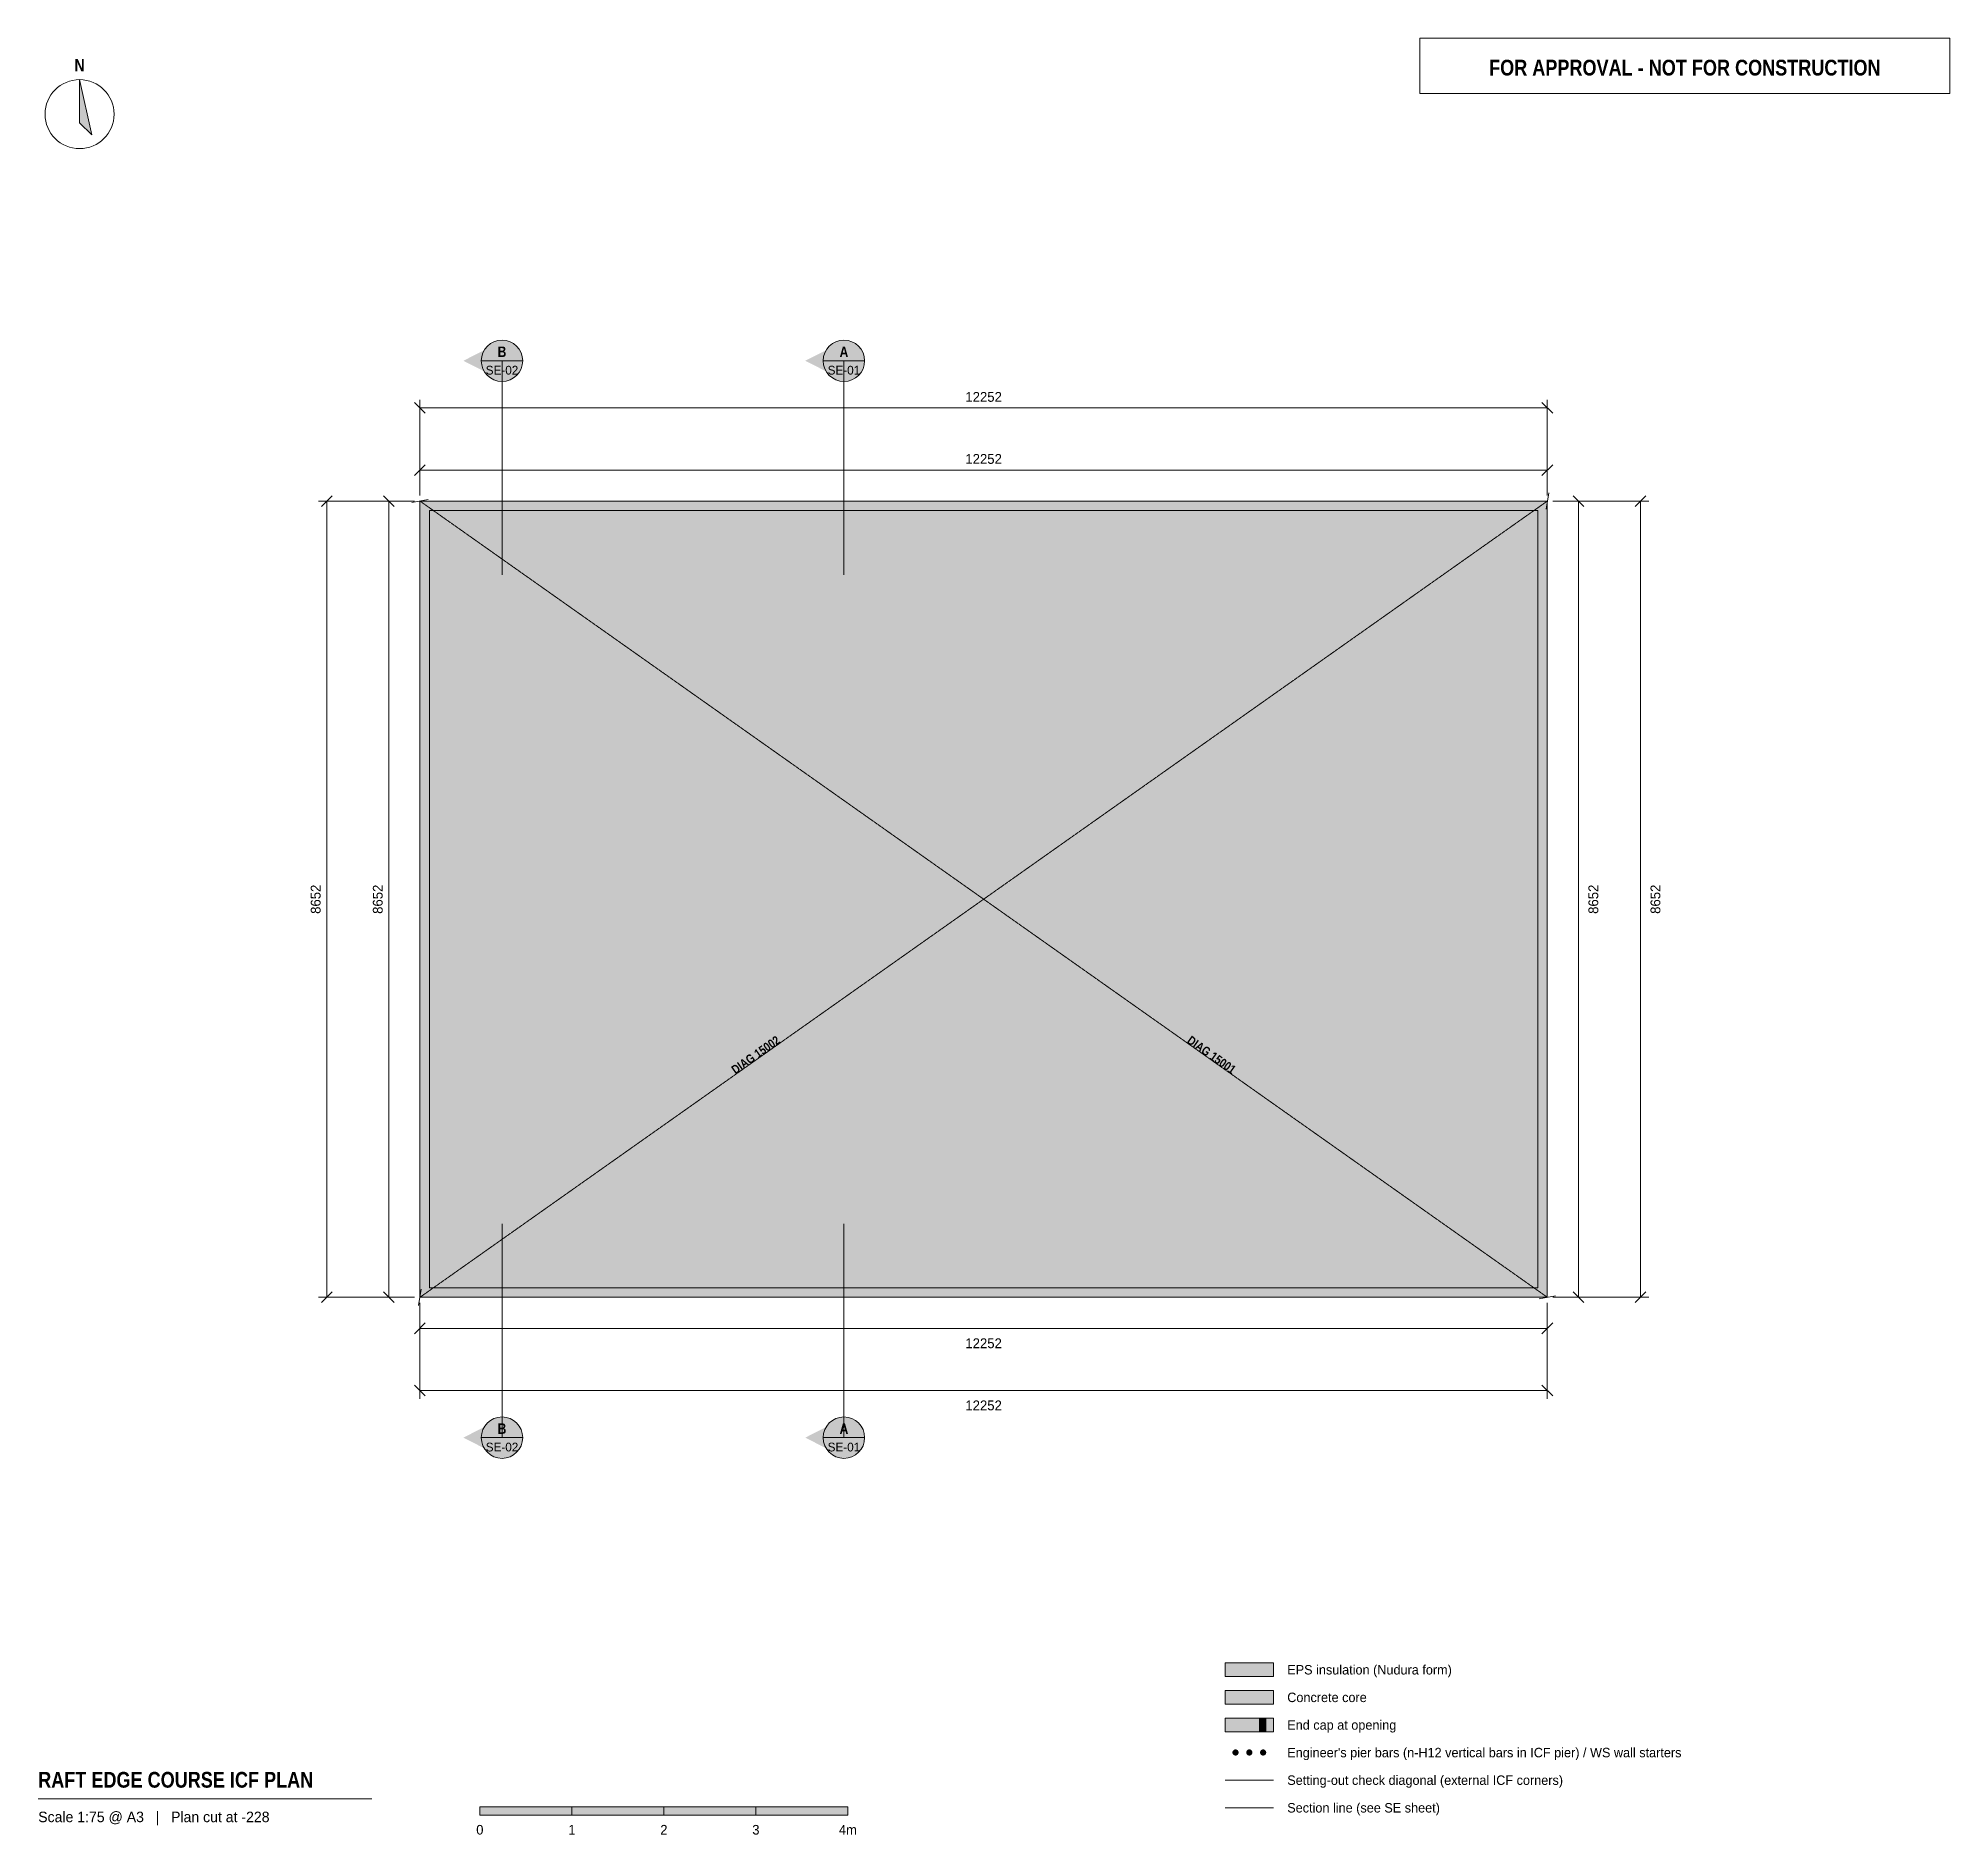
# Model space of a CAD drawing. Header units: millimetres. Extents: x -4149 to 16626, y -5841 to 13683.
import ezdxf
from ezdxf.enums import TextEntityAlignment as Align

# ---------------------------------------------------------------- set-up
doc = ezdxf.new("R2010")
doc.units = ezdxf.units.MM
doc.linetypes.add('DASHED', pattern=[1.524, 1.27, -0.254])
for name, color, linetype in [('FILL-C_9E1A1A', 7, 'Continuous'), ('FILL-C_B2B2B5', 7, 'Continuous'), ('FILL-EPS', 7, 'Continuous'), ('FILL-INK', 7, 'Continuous'), ('FILL-RED', 7, 'Continuous'), ('FILL-TEAL_DK', 7, 'Continuous'), ('FILL-WHITE', 7, 'Continuous'), ('LINE-C_85297A', 7, 'Continuous'), ('LINE-C_85297A-DASH', 7, 'DASHED'), ('LINE-INK', 7, 'Continuous'), ('LINE-RED', 7, 'Continuous'), ('LINE-RED-DASH', 7, 'DASHED'), ('LINE-STEEL_GREY', 7, 'Continuous'), ('LINE-TEAL_DK', 7, 'Continuous'), ('TEXT-C_85297A', 7, 'Continuous'), ('TEXT-INK', 7, 'Continuous'), ('TEXT-RED', 7, 'Continuous'), ('TEXT-STEEL_GREY', 7, 'Continuous')]:
    doc.layers.add(name, color=color, linetype=linetype)
doc.styles.add('OpenSansCondensed-Bold', font='OpenSansCondensed-Bold.ttf')

msp = doc.modelspace()

# ---------------------------------------------------------------- hatches: boundary and pattern name
at = {"layer": 'FILL-C_9E1A1A', "true_color": 0x9e1a1a}
h = msp.add_hatch(color=256, dxfattribs=at)
h.dxf.hatch_style = 1
h.paths.add_polyline_path([(8898, -4947), (8896, -4938), (8893, -4930), (8888, -4923), (8881, -4918), (8873, -4914), (8864, -4913), (8855, -4914), (8847, -4918), (8840, -4923), (8835, -4930), (8831, -4938), (8830, -4947), (8831, -4956), (8835, -4964), (8840, -4971), (8847, -4976), (8855, -4979), (8864, -4981), (8873, -4979), (8881, -4976), (8888, -4971), (8893, -4964), (8896, -4956)])
h = msp.add_hatch(color=256, dxfattribs=at)
h.dxf.hatch_style = 1
h.paths.add_polyline_path([(9048, -4947), (9046, -4938), (9043, -4930), (9038, -4923), (9031, -4918), (9023, -4914), (9014, -4913), (9005, -4914), (8997, -4918), (8990, -4923), (8985, -4930), (8981, -4938), (8980, -4947), (8981, -4956), (8985, -4964), (8990, -4971), (8997, -4976), (9005, -4979), (9014, -4981), (9023, -4979), (9031, -4976), (9038, -4971), (9043, -4964), (9046, -4956)])
h = msp.add_hatch(color=256, dxfattribs=at)
h.dxf.hatch_style = 1
h.paths.add_polyline_path([(9198, -4947), (9196, -4938), (9193, -4930), (9188, -4923), (9181, -4918), (9173, -4914), (9164, -4913), (9155, -4914), (9147, -4918), (9140, -4923), (9135, -4930), (9131, -4938), (9130, -4947), (9131, -4956), (9135, -4964), (9140, -4971), (9147, -4976), (9155, -4979), (9164, -4981), (9173, -4979), (9181, -4976), (9188, -4971), (9193, -4964), (9196, -4956)])
at = {"layer": 'FILL-C_B2B2B5', "true_color": 0xb2b2b5}
h = msp.add_hatch(color=256, dxfattribs=at)
h.dxf.hatch_style = 1
h.paths.add_polyline_path([(8751, -4422), (9276, -4422), (9276, -4272), (8751, -4272)])
at = {"layer": 'FILL-EPS', "true_color": 0xccffff}
h = msp.add_hatch(color=256, dxfattribs=at)
h.dxf.hatch_style = 1
h.paths.add_polyline_path([(0, 8652), (12252, 8652), (12252, 0), (0, 0)])
h.paths.add_polyline_path([(12151, 102), (12151, 8551), (102, 8551), (102, 102)], flags=0)
h = msp.add_hatch(color=256, dxfattribs=at)
h.dxf.hatch_style = 1
h.paths.add_polyline_path([(8751, -4122), (9276, -4122), (9276, -3972), (8751, -3972)])
h = msp.add_hatch(color=256, dxfattribs=at)
h.dxf.hatch_style = 1
h.paths.add_polyline_path([(8751, -4722), (9276, -4722), (9276, -4572), (8751, -4572)])
at = {"layer": 'FILL-INK', "true_color": 0x14141a}
h = msp.add_hatch(color=256, dxfattribs=at)
h.dxf.hatch_style = 1
h.paths.add_polyline_path([(-3699, 13233), (-3567, 12633), (-3699, 12764)])
h = msp.add_hatch(color=256, dxfattribs=at)
h.dxf.hatch_style = 1
h.paths.add_polyline_path([(651, -5629), (1651, -5629), (1651, -5539), (651, -5539)])
h = msp.add_hatch(color=256, dxfattribs=at)
h.dxf.hatch_style = 1
h.paths.add_polyline_path([(2651, -5629), (3651, -5629), (3651, -5539), (2651, -5539)])
at = {"layer": 'FILL-RED', "true_color": 0xb81a1f}
h = msp.add_hatch(color=256, dxfattribs=at)
h.dxf.hatch_style = 1
h.paths.add_polyline_path([(472, 10178), (892, 9964), (892, 10391)])
h = msp.add_hatch(color=256, dxfattribs=at)
h.dxf.hatch_style = 1
h.paths.add_polyline_path([(4188, 10178), (4608, 9964), (4608, 10391)])
h = msp.add_hatch(color=256, dxfattribs=at)
h.dxf.hatch_style = 1
h.paths.add_polyline_path([(472, -1525), (892, -1739), (892, -1311)])
h = msp.add_hatch(color=256, dxfattribs=at)
h.dxf.hatch_style = 1
h.paths.add_polyline_path([(4188, -1525), (4608, -1739), (4608, -1311)])
at = {"layer": 'FILL-TEAL_DK', "true_color": 0x006b5c}
h = msp.add_hatch(color=256, dxfattribs=at)
h.dxf.hatch_style = 1
h.paths.add_polyline_path([(9126, -4722), (9194, -4722), (9194, -4572), (9126, -4572)])
at = {"layer": 'FILL-WHITE', "true_color": 0xffffff}
h = msp.add_hatch(color=256, dxfattribs=at)
h.dxf.hatch_style = 1
h.paths.add_polyline_path([(1117, 10178), (1109, 10236), (1087, 10290), (1051, 10337), (1004, 10372), (950, 10395), (892, 10402), (834, 10395), (779, 10372), (733, 10337), (697, 10290), (675, 10236), (667, 10178), (675, 10119), (697, 10065), (733, 10018), (779, 9983), (834, 9960), (892, 9952), (950, 9960), (1004, 9983), (1051, 10018), (1087, 10065), (1109, 10119)])
h = msp.add_hatch(color=256, dxfattribs=at)
h.dxf.hatch_style = 1
h.paths.add_polyline_path([(4833, 10178), (4825, 10236), (4803, 10290), (4767, 10337), (4721, 10372), (4666, 10395), (4608, 10402), (4550, 10395), (4496, 10372), (4449, 10337), (4413, 10290), (4391, 10236), (4383, 10178), (4391, 10119), (4413, 10065), (4449, 10018), (4496, 9983), (4550, 9960), (4608, 9952), (4666, 9960), (4721, 9983), (4767, 10018), (4803, 10065), (4825, 10119)])
h = msp.add_hatch(color=256, dxfattribs=at)
h.dxf.hatch_style = 1
h.paths.add_polyline_path([(3367, 2267), (4090, 2778), (3935, 2996), (3212, 2486)])
h = msp.add_hatch(color=256, dxfattribs=at)
h.dxf.hatch_style = 1
h.paths.add_polyline_path([(8163, 2778), (8886, 2267), (9040, 2485), (8317, 2996)])
h = msp.add_hatch(color=256, dxfattribs=at)
h.dxf.hatch_style = 1
h.paths.add_polyline_path([(1117, -1525), (1109, -1467), (1087, -1413), (1051, -1366), (1004, -1330), (950, -1308), (892, -1300), (834, -1308), (779, -1330), (733, -1366), (697, -1413), (675, -1467), (667, -1525), (675, -1583), (697, -1638), (733, -1684), (779, -1720), (834, -1742), (892, -1750), (950, -1742), (1004, -1720), (1051, -1684), (1087, -1638), (1109, -1583)])
h = msp.add_hatch(color=256, dxfattribs=at)
h.dxf.hatch_style = 1
h.paths.add_polyline_path([(4833, -1525), (4825, -1467), (4803, -1413), (4767, -1366), (4721, -1330), (4666, -1308), (4608, -1300), (4550, -1308), (4496, -1330), (4449, -1366), (4413, -1413), (4391, -1467), (4383, -1525), (4391, -1583), (4413, -1638), (4449, -1684), (4496, -1720), (4550, -1742), (4608, -1750), (4666, -1742), (4721, -1720), (4767, -1684), (4803, -1638), (4825, -1583)])
h = msp.add_hatch(color=256, dxfattribs=at)
h.dxf.hatch_style = 1
h.paths.add_polyline_path([(1651, -5629), (2651, -5629), (2651, -5539), (1651, -5539)])
h = msp.add_hatch(color=256, dxfattribs=at)
h.dxf.hatch_style = 1
h.paths.add_polyline_path([(3651, -5629), (4651, -5629), (4651, -5539), (3651, -5539)])

# ---------------------------------------------------------------- linework, layer by layer
at = {"layer": 'LINE-C_85297A', "lineweight": 5}
for p, q in [((12239, 8565), (12269, 8743)), ((-90, 8638), (88, 8669)), ((-15, -89), (15, 89)), ((12164, -15), (12341, 15))]:
    msp.add_line(p, q, dxfattribs=at)
at = {"layer": 'LINE-C_85297A-DASH', "lineweight": 5}
for p, q in [((-1, 8654), (12253, 0)), ((0, 0), (12254, 8654)), ((8751, -5247), (9276, -5247))]:
    msp.add_line(p, q, dxfattribs=at)
at = {"layer": 'LINE-INK', "lineweight": 5}
for p, q in [((58, 9607), (-58, 9723)), ((0, 8712), (0, 9755)), ((12252, 9665), (0, 9665)), ((12311, 9607), (12194, 9723)), ((12252, 8712), (12252, 9755)), ((-58, 8932), (58, 9048)), ((0, 8712), (0, 9080)), ((0, 8990), (12252, 8990)), ((12194, 8932), (12311, 9048)), ((12252, 8712), (12252, 9080)), ((-60, 8652), (-1103, 8652)), ((-954, 8711), (-1071, 8594)), ((-1012, 8652), (-1012, 0)), ((-60, 8652), (-428, 8652)), ((-279, 8594), (-396, 8711)), ((-338, 0), (-338, 8652)), ((12312, 8652), (12680, 8652)), ((12312, 8652), (13355, 8652)), ((12532, 8711), (12648, 8594)), ((12590, 8652), (12590, 0)), ((13207, 8594), (13323, 8711)), ((13265, 0), (13265, 8652)), ((-60, 0), (-1103, 0)), ((-954, 58), (-1071, -58)), ((-60, 0), (-428, 0)), ((-279, -58), (-396, 58)), ((12312, 0), (12680, 0)), ((12312, 0), (13355, 0)), ((12532, 58), (12648, -58)), ((13207, -58), (13323, 58)), ((0, -60), (0, -428)), ((0, -60), (0, -1103)), ((12252, -60), (12252, -428)), ((12252, -60), (12252, -1103)), ((58, -279), (-58, -396)), ((12252, -338), (0, -338)), ((12311, -279), (12194, -396)), ((-58, -954), (58, -1071)), ((0, -1012), (12252, -1012)), ((12194, -954), (12311, -1071)), ((-4149, -5449), (-524, -5449))]:
    msp.add_line(p, q, dxfattribs=at)
for points in [[(-3699, 13233), (-3567, 12633), (-3699, 12764)], [(0, 0), (0, 8652), (12252, 8652), (12252, 0)], [(102, 102), (12151, 102), (12151, 8551), (102, 8551)], [(8751, -4122), (9276, -4122), (9276, -3972), (8751, -3972)], [(8751, -4722), (9276, -4722), (9276, -4572), (8751, -4572)], [(651, -5629), (1651, -5629), (1651, -5539), (651, -5539)], [(1651, -5629), (2651, -5629), (2651, -5539), (1651, -5539)], [(2651, -5629), (3651, -5629), (3651, -5539), (2651, -5539)], [(3651, -5629), (4651, -5629), (4651, -5539), (3651, -5539)]]:
    msp.add_lwpolyline(points, close=True, dxfattribs=at)
msp.add_circle((-3699, 12858), 375, dxfattribs=at)
at = {"layer": 'LINE-RED', "lineweight": 5}
for p, q in [((667, 10178), (1117, 10178)), ((4383, 10178), (4833, 10178)), ((667, -1525), (1117, -1525)), ((4383, -1525), (4833, -1525))]:
    msp.add_line(p, q, dxfattribs=at)
msp.add_lwpolyline([(10867, 13083), (16626, 13083), (16626, 13683), (10867, 13683)], close=True, dxfattribs=at)
for centre in [(892, 10178), (4608, 10178), (892, -1525), (4608, -1525)]:
    msp.add_circle(centre, 225, dxfattribs=at)
at = {"layer": 'LINE-RED-DASH', "lineweight": 5}
for p, q in [((892, 10178), (892, 7853)), ((4608, 10178), (4608, 7853)), ((892, -1525), (892, 800)), ((4608, -1525), (4608, 800)), ((8751, -5547), (9276, -5547))]:
    msp.add_line(p, q, dxfattribs=at)
at = {"layer": 'LINE-STEEL_GREY', "lineweight": 5}
msp.add_lwpolyline([(8751, -4422), (9276, -4422), (9276, -4272), (8751, -4272)], close=True, dxfattribs=at)
at = {"layer": 'LINE-TEAL_DK', "lineweight": 5}
msp.add_lwpolyline([(9126, -4722), (9194, -4722), (9194, -4572), (9126, -4572)], close=True, dxfattribs=at)

# ---------------------------------------------------------------- texts
at = {"layer": 'TEXT-C_85297A', "style": 'OpenSansCondensed-Bold'}
for s, rotation, p in [('DIAG 15002', 35.2306, (3676, 2596)), ('DIAG 15001', -35.2304, (8576, 2596))]:
    msp.add_text(s, height=95.2, rotation=rotation, dxfattribs=at).set_placement(p, align=Align.CENTER)
at = {"layer": 'TEXT-INK', "style": 'OpenSansCondensed-Bold'}
msp.add_text('N', height=133, dxfattribs=at).set_placement((-3699, 13323), align=Align.CENTER)
at = {"layer": 'TEXT-INK'}
for s, height, p in [('12252', 106.7, (6126, 9732)), ('12252', 106.7, (6126, 9058)), ('12252', 106.7, (6126, -553)), ('12252', 106.7, (6126, -1228)), ('0', 105, (651, -5839)), ('1', 105, (1651, -5839)), ('2', 105, (2651, -5839)), ('3', 105, (3651, -5839)), ('4m', 104.8, (4651, -5839))]:
    msp.add_text(s, height=height, dxfattribs=at).set_placement(p, align=Align.CENTER)
for p in [(-1080, 4326), (-405, 4326), (12806, 4326), (13481, 4326)]:
    msp.add_text('8652', height=106.7, rotation=90, dxfattribs=at).set_placement(p, align=Align.CENTER)
for s, p in [('EPS insulation (Nudura form)', (9426, -4099)), ('Concrete core', (9426, -4399)), ('End cap at opening', (9426, -4699)), ("Engineer's pier bars (n-H12 vertical bars in ICF pier) / WS wall starters", (9426, -4999)), ('Setting-out check diagonal (external ICF corners)', (9426, -5299)), ('Section line (see SE sheet)', (9426, -5599))]:
    msp.add_text(s, height=102.87, dxfattribs=at).set_placement(p)
at = {"layer": 'TEXT-INK', "style": 'OpenSansCondensed-Bold'}
msp.add_text('RAFT EDGE COURSE ICF PLAN', height=171.45, dxfattribs=at).set_placement((-4149, -5329))
at = {"layer": 'TEXT-RED', "style": 'OpenSansCondensed-Bold'}
for s, height, p in [('FOR APPROVAL - NOT FOR CONSTRUCTION', 171.45, (13747, 13278)), ('B', 114, (892, 10219)), ('A', 114, (4608, 10219)), ('B', 114, (892, -1484)), ('A', 114, (4608, -1484))]:
    msp.add_text(s, height=height, dxfattribs=at).set_placement(p, align=Align.CENTER)
at = {"layer": 'TEXT-RED'}
for s, p in [('SE-02', (892, 10028)), ('SE-01', (4608, 10028)), ('SE-02', (892, -1675)), ('SE-01', (4608, -1675))]:
    msp.add_text(s, height=95.2, dxfattribs=at).set_placement(p, align=Align.CENTER)
at = {"layer": 'TEXT-STEEL_GREY'}
msp.add_text('Scale 1:75 @ A3   |   Plan cut at -228', height=114.3, dxfattribs=at).set_placement((-4149, -5704))

doc.saveas('drawing.dxf')
